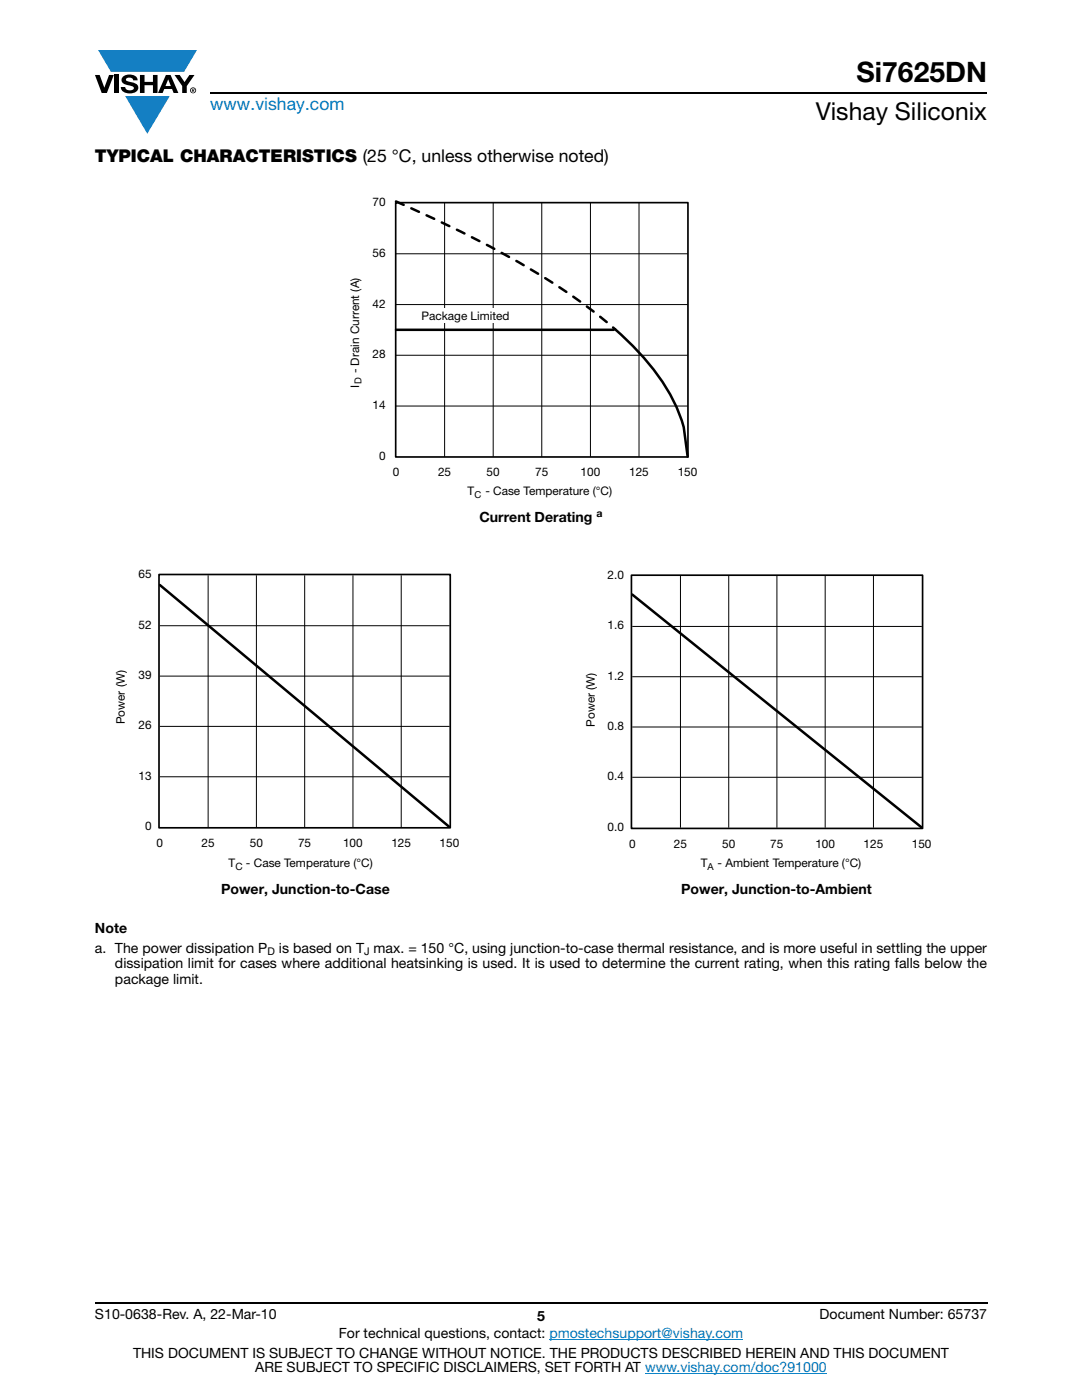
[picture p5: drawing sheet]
<svg xmlns="http://www.w3.org/2000/svg" width="216mm" height="279mm" viewBox="0 0 216 279" stroke-linecap="round" stroke-linejoin="round" font-family="sans-serif">
<defs><g id="words">
<text font-size="5.6" x="170.9" y="16.4">Si7625DN</text>
<text font-size="4.9" x="162.8" y="24">Vishay Siliconix</text>
<text font-size="3.5" fill="#007ec4" x="42" y="21.9">www.vishay.com</text>
<text font-size="3.5" x="18.9" y="32.3">TYPICAL CHARACTERISTICS (25 °C, unless otherwise noted)</text>
<g font-size="2.8">
<text x="95.7" y="104.1">Current Derating</text>
<text x="44.1" y="178.5">Power, Junction-to-Case</text>
<text x="135.9" y="178.5">Power, Junction-to-Ambient</text>
<text x="18.9" y="186.2">Note</text>
<text x="18.9" y="190.1">a. The power dissipation P</text>
<text x="55.6" y="190.1">is based on T max. = 150 °C, using junction-to-case thermal resistance, and is more useful in settling the upper</text>
<text x="22.9" y="196.4">package limit.</text>
<text x="22.9" y="193.3">dissipation limit for cases where additional heatsinking is used. It is used to determine the current rating, when this rating falls below the</text>
<text x="18.9" y="263.3">S10-0638-Rev. A, 22-Mar-10</text>
<text x="107.2" y="263.6">5</text>
<text x="163.6" y="263.3">Document Number: 65737</text>
<text x="67.6" y="267.1">For technical questions, contact: pmostechsupport@vishay.com</text>
<text x="26.5" y="271">THIS DOCUMENT IS SUBJECT TO CHANGE WITHOUT NOTICE. THE PRODUCTS DESCRIBED HEREIN AND THIS DOCUMENT</text>
<text x="50.9" y="273.8">ARE SUBJECT TO SPECIFIC DISCLAIMERS, SET FORTH AT www.vishay.com/doc?91000</text>
</g>
<g font-size="2.4">
<text x="74.3" y="41.1">70</text>
<text x="74.3" y="51.2">56</text>
<text x="74.3" y="61.4">42</text>
<text x="84.1" y="63.9">Package Limited</text>
<text x="74.3" y="71.5">28</text>
<text x="71.6" y="77.3" transform="rotate(-90 71.6 77.3)">I</text>
<text x="71.6" y="74.5" transform="rotate(-90 71.6 74.5)">- Drain Current (A)</text>
<text x="74.3" y="81.6">14</text>
<text x="75.6" y="91.7">0</text>
<text x="78.4" y="95">0</text>
<text x="87.4" y="95">25</text>
<text x="97.1" y="95">50</text>
<text x="106.8" y="95">75</text>
<text x="115.9" y="95">100</text>
<text x="125.5" y="95">125</text>
<text x="135.2" y="95">150</text>
<text x="93.3" y="98.8">T</text>
<text x="96.8" y="98.8">- Case Temperature (°C)</text>
<text x="27.7" y="115.4">65</text>
<text x="121.2" y="115.6">2.0</text>
<text x="27.7" y="125.5">52</text>
<text x="121.2" y="125.6">1.6</text>
<text x="27.7" y="135.5">39</text>
<text x="121.2" y="135.6">1.2</text>
<text x="24.9" y="144.5" transform="rotate(-90 24.9 144.5)">Power (W)</text>
<text x="27.7" y="145.6">26</text>
<text x="118.7" y="145" transform="rotate(-90 118.7 145)">Power (W)</text>
<text x="121.2" y="145.7">0.8</text>
<text x="27.7" y="155.6">13</text>
<text x="121.2" y="155.7">0.4</text>
<text x="29" y="165.7">0</text>
<text x="121.2" y="165.7">0.0</text>
<text x="31.2" y="169.1">0</text>
<text x="40.2" y="169.1">25</text>
<text x="45.6" y="173">T</text>
<text x="49.1" y="173">- Case Temperature (°C)</text>
<text x="49.8" y="169.1">50</text>
<text x="59.5" y="169.1">75</text>
<text x="68.5" y="169.1">100</text>
<text x="78.1" y="169.1">125</text>
<text x="87.7" y="169.1">150</text>
<text x="125.5" y="169.2">0</text>
<text x="134.5" y="169.2">25</text>
<text x="139.9" y="173.1">T</text>
<text x="143.2" y="173.1">- Ambient Temperature (°C)</text>
<text x="144.1" y="169.2">50</text>
<text x="153.7" y="169.2">75</text>
<text x="162.7" y="169.2">100</text>
<text x="172.3" y="169.2">125</text>
<text x="181.9" y="169.2">150</text>
</g>
<g font-size="2.1">
<text x="119" y="103.3">a</text>
<text x="53.4" y="190.6">D</text>
<text x="72.6" y="190.6">J</text>
</g>
<text font-size="2" x="47" y="173.6">C</text>
<g font-size="1.9">
<text x="72.1" y="76.7" transform="rotate(-90 72.1 76.7)">D</text>
<text x="94.7" y="99.3">C</text>
<text x="141.2" y="173.6">A</text>
</g>
</g></defs>
<g fill="#147fc3">
<path d="M19.6 10h19.7l-2.6 4.3h-1.1h-13.5z"/>
<path d="M25 19.2h8.9l-4.5 7.5z"/>
</g>
<g fill="#000">
<path d="M18.9 15h1l.9 2.5 1-2.5h.9l-1.4 3.6h-1zM22.9 15h.9v3.6h-.9zM24.6 15.3a2.1 2.1 0 0 1 2.8 .3l.1 .4h-.9a.79 .79 0 0 0-.7-.5 .79 .79 0 0 0-.8 .4l.3 .3 1 .2a1.08 1.08 0 0 1 1.2 1 1.08 1.08 0 0 1-1.1 1.2 1.73 1.73 0 0 1-2.4-1.2h.9a.96 .96 0 0 0 .8 .6 .96 .96 0 0 0 .9-.4 1.31 1.31 0 0 0-1.2-.6 1.03 1.03 0 0 1-1.1-.6 1.03 1.03 0 0 1 .2-1.1zM27.9 15h.9v1.3h1.7v-1.3h.9v3.6h-.9v-1.6h-1.7v1.6h-.9zM34.8 15h1.1l.9 1.4 1-1.4h1l-1.5 2.2v1.4h-.9v-1.4z"/>
<path d="M33.6 15.9l.5 1.3h-1.1zM33.1 15l-1.6 3.6h1l.3-.8h1.5l.3 .8h1l-1.6-3.6z"/>
<path d="M38.4 17.8h.2v.2h-.2zM38.3 17.7v.7h.1v-.3l.4 .3-.2-.3 .2-.2-.1-.2z"/>
<path d="M38.1 18a.46 .46 0 0 1 .9 0 .46 .46 0 0 1-.9 0zM37.9 18a.6 .6 0 0 0 1.2 0 .6 .6 0 0 0-1.2 0z"/>
</g>
<path d="M42 18.6h155M18.9 260h178.1" fill="none" stroke="#000" stroke-width=".36"/>
<path d="M109.6 267.3h38.7M128.7 274h36.3" fill="none" stroke="#007ec4" stroke-width=".2"/>
<path d="M69.7 39.2h69.5v60.6h-69.5z" fill="#fff"/>
<path d="M79 50.6h58.3M88.7 40.5v50.7M98.4 40.5v50.7M108.1 40.5v50.7M117.8 40.5v50.7M127.5 40.5v50.7M79 70.9h58.3M79 60.8h58.3M79 81h58.3" fill="none" stroke="#000" stroke-width=".2"/>
<path d="M79 65.8h43.4M122.7 65.7a46.3 46.3 0 0 1 12.8 16.7l.9 2.8 .8 5.9" fill="none" stroke="#000" stroke-width=".5"/>
<path d="M79 40.2a226 226 0 0 1 34.2 18.2l5.9 4.3 3.6 3" fill="none" stroke="#000" stroke-width=".5" stroke-dasharray="1.7 1.7"/>
<path d="M79 40.4h58.3v50.8h-58.3z" fill="none" stroke="#000" stroke-width=".34"/>
<g fill="#fff">
<path d="M82.3 61.5h20.3v2.9h-20.3z"/>
<path d="M23 113.5h68.7v60.6h-68.7z"/>
</g>
<path d="M41.5 114.8v50.3M51.2 114.8v50.3M60.8 114.8v50.3M70.4 114.8v50.3M80.1 114.8v50.3M31.9 134.9h57.8M31.9 124.9h57.8M31.9 155h57.8M31.9 145h57.8" fill="none" stroke="#000" stroke-width=".2"/>
<path d="M31.9 116.7l57.8 48.3" fill="none" stroke="#000" stroke-width=".5"/>
<path d="M31.7 114.7h58.1v50.5h-58.1z" fill="none" stroke="#000" stroke-width=".34"/>
<path d="M116.7 113.6h69.2v60.4h-69.2z" fill="#fff"/>
<path d="M135.8 115v50.2M145.4 115v50.2M155 115v50.2M164.7 115v50.2M174.3 115v50.2M126.2 135.1h57.7M126.2 125h57.7M126.2 155.1h57.7M126.2 145.1h57.7" fill="none" stroke="#000" stroke-width=".2"/>
<path d="M126.2 118.7l57.7 46.4" fill="none" stroke="#000" stroke-width=".5"/>
<path d="M126 114.8h58.1v50.5h-58.1z" fill="none" stroke="#000" stroke-width=".34"/>
<use href="#words"/>
</svg>
